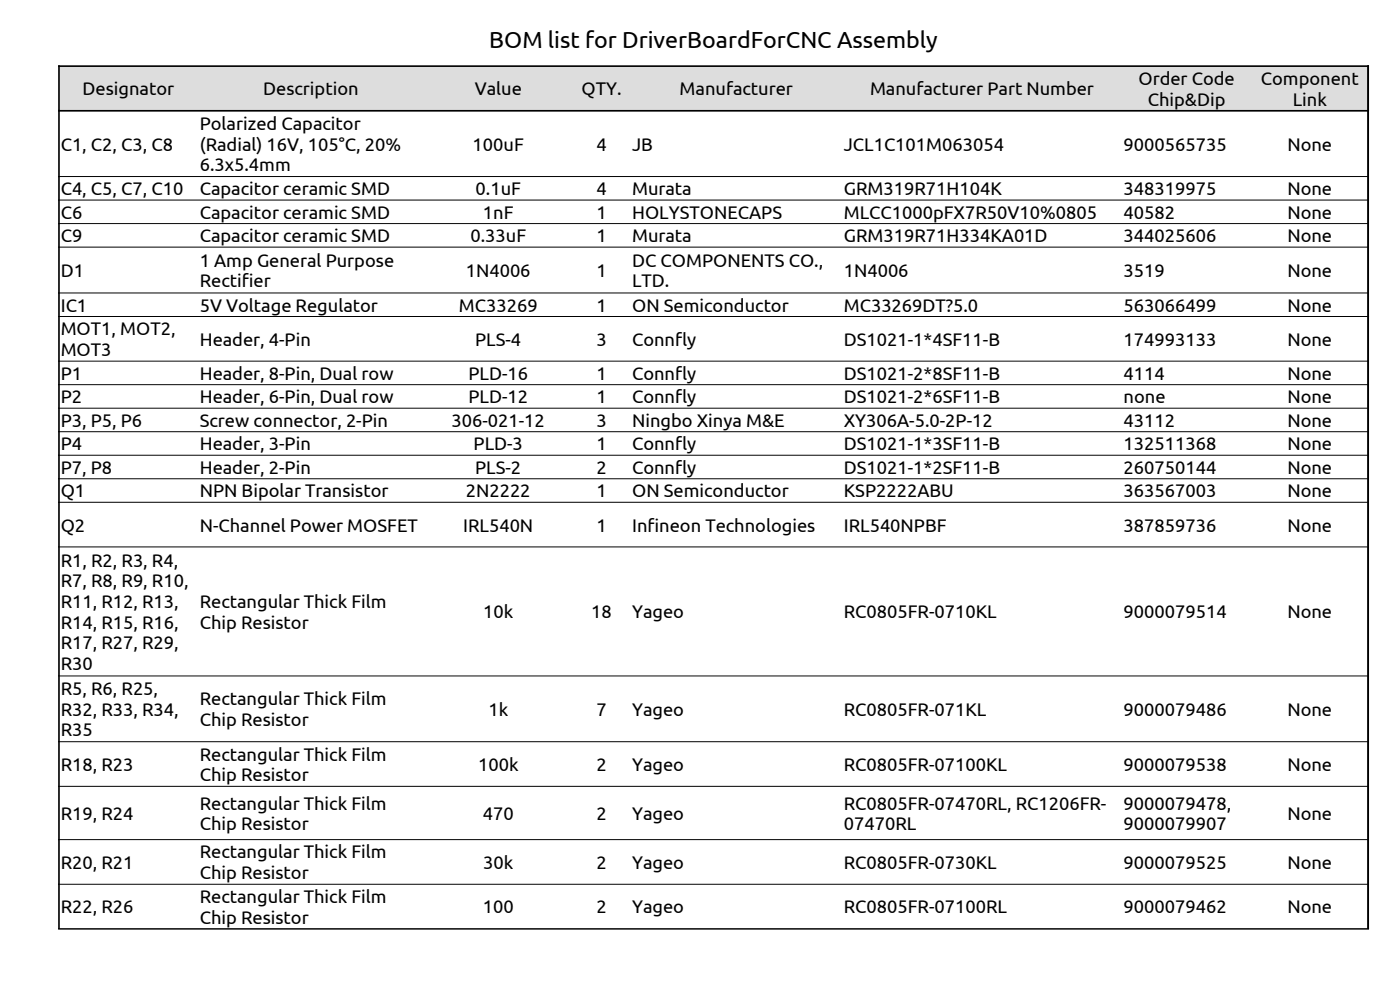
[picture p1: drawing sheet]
<svg xmlns="http://www.w3.org/2000/svg" width="297mm" height="210mm" viewBox="0 0 297 210" stroke-linecap="round" stroke-linejoin="round" font-family="sans-serif">
<defs><g id="words">
<text font-size="4.9" x="103.8" y="10.2">BOM list for DriverBoardForCNC Assembly</text>
<g font-size="3.9">
<text x="17.5" y="20.2">Designator</text>
<text x="55.8" y="20.2">Description</text>
<text x="100.7" y="20.2">Value</text>
<text x="123.4" y="20.2">QTY.</text>
<text x="144.2" y="20.2">Manufacturer</text>
<text x="184.6" y="20.2">Manufacturer Part Number</text>
<text x="241.5" y="18">Order Code</text>
<text x="243.5" y="22.4">Chip&amp;Dip</text>
<text x="267.5" y="18">Component</text>
<text x="274.3" y="22.4">Link</text>
<text x="42.4" y="27.6">Polarized Capacitor</text>
<text x="12.9" y="31.9">C1, C2, C3, C8</text>
<text x="42.4" y="31.9">(Radial) 16V, 105°C, 20%</text>
<text x="100.3" y="31.9">100uF</text>
<text x="126.5" y="31.9">4</text>
<text x="134.1" y="31.9">JB</text>
<text x="179" y="31.9">JCL1C101M063054</text>
<text x="238.4" y="31.9">9000565735</text>
<text x="273.1" y="31.9">None</text>
<text x="12.9" y="41.4">C4, C5, C7, C10</text>
<text x="42.4" y="41.4">Capacitor ceramic SMD</text>
<text x="42.4" y="36.3">6.3x5.4mm</text>
<text x="100.9" y="41.4">0.1uF</text>
<text x="126.5" y="41.4">4</text>
<text x="134.1" y="41.4">Murata</text>
<text x="179" y="41.4">GRM319R71H104K</text>
<text x="238.4" y="41.4">348319975</text>
<text x="273.1" y="41.4">None</text>
<text x="12.9" y="46.4">C6</text>
<text x="42.4" y="46.4">Capacitor ceramic SMD</text>
<text x="102.4" y="46.4">1nF</text>
<text x="126.5" y="46.4">1</text>
<text x="134.1" y="46.4">HOLYSTONECAPS</text>
<text x="179" y="46.4">MLCC1000pFX7R50V10%0805</text>
<text x="238.4" y="46.4">40582</text>
<text x="273.1" y="46.4">None</text>
<text x="12.9" y="51.4">C9</text>
<text x="42.4" y="51.4">Capacitor ceramic SMD</text>
<text x="99.8" y="51.4">0.33uF</text>
<text x="126.5" y="51.4">1</text>
<text x="134.1" y="51.4">Murata</text>
<text x="179" y="51.4">GRM319R71H334KA01D</text>
<text x="238.4" y="51.4">344025606</text>
<text x="273.1" y="51.4">None</text>
<text x="12.9" y="58.7">D1</text>
<text x="42.4" y="56.6">1 Amp General Purpose</text>
<text x="98.8" y="58.7">1N4006</text>
<text x="126.5" y="58.7">1</text>
<text x="134.1" y="56.6">DC COMPONENTS CO.,</text>
<text x="179" y="58.7">1N4006</text>
<text x="238.4" y="58.7">3519</text>
<text x="273.1" y="58.7">None</text>
<text x="42.4" y="60.9">Rectif</text>
<text x="51.3" y="60.9">ier</text>
<text x="134.1" y="60.9">LTD.</text>
<text x="12.9" y="66.1">IC1</text>
<text x="12.9" y="71.2">MOT1, MOT2,</text>
<text x="42.4" y="66.1">5V Voltage Regulator</text>
<text x="97.4" y="66.1">MC33269</text>
<text x="126.5" y="66.1">1</text>
<text x="134.1" y="66.1">ON Semiconductor</text>
<text x="179" y="66.1">MC33269DT?5.0</text>
<text x="238.4" y="66.1">563066499</text>
<text x="273.1" y="66.1">None</text>
<text x="12.9" y="75.5">MOT3</text>
<text x="42.4" y="73.3">Header, 4-Pin</text>
<text x="100.8" y="73.3">PLS-4</text>
<text x="126.5" y="73.3">3</text>
<text x="134.1" y="73.3">Connf</text>
<text x="143.2" y="73.3">ly</text>
<text x="179" y="73.3">DS1021-1*4SF11-B</text>
<text x="238.4" y="73.3">174993133</text>
<text x="273.1" y="73.3">None</text>
<text x="12.9" y="80.6">P1</text>
<text x="42.4" y="80.6">Header, 8-Pin, Dual row</text>
<text x="99.4" y="80.6">PLD-16</text>
<text x="126.5" y="80.6">1</text>
<text x="134.1" y="80.6">Connf</text>
<text x="143.2" y="80.6">ly</text>
<text x="179" y="80.6">DS1021-2*8SF11-B</text>
<text x="238.4" y="80.6">4114</text>
<text x="273.1" y="80.6">None</text>
<text x="12.9" y="85.6">P2</text>
<text x="42.4" y="85.6">Header, 6-Pin, Dual row</text>
<text x="99.4" y="85.6">PLD-12</text>
<text x="126.5" y="85.6">1</text>
<text x="134.1" y="85.6">Connf</text>
<text x="143.2" y="85.6">ly</text>
<text x="179" y="85.6">DS1021-2*6SF11-B</text>
<text x="238.4" y="85.6">none</text>
<text x="273.1" y="85.6">None</text>
<text x="12.9" y="90.5">P3, P5, P6</text>
<text x="12.9" y="95.5">P4</text>
<text x="42.4" y="90.5">Screw connector, 2-Pin</text>
<text x="42.4" y="95.5">Header, 3-Pin</text>
<text x="95.8" y="90.5">306-021-12</text>
<text x="100.5" y="95.5">PLD-3</text>
<text x="126.5" y="90.5">3</text>
<text x="126.5" y="95.5">1</text>
<text x="134.1" y="90.5">Ningbo Xinya M&amp;E</text>
<text x="134.1" y="95.5">Connf</text>
<text x="143.2" y="95.5">ly</text>
<text x="179" y="90.5">XY306A-5.0-2P-12</text>
<text x="179" y="95.5">DS1021-1*3SF11-B</text>
<text x="238.4" y="90.5">43112</text>
<text x="238.4" y="95.5">132511368</text>
<text x="273.1" y="90.5">None</text>
<text x="273.1" y="95.5">None</text>
<text x="12.9" y="100.5">P7, P8</text>
<text x="42.4" y="100.5">Header, 2-Pin</text>
<text x="100.8" y="100.5">PLS-2</text>
<text x="126.5" y="100.5">2</text>
<text x="134.1" y="100.5">Connf</text>
<text x="143.2" y="100.5">ly</text>
<text x="179" y="100.5">DS1021-1*2SF11-B</text>
<text x="238.4" y="100.5">260750144</text>
<text x="273.1" y="100.5">None</text>
<text x="12.9" y="105.5">Q1</text>
<text x="42.4" y="105.5">NPN Bipolar Transistor</text>
<text x="98.8" y="105.5">2N2222</text>
<text x="126.5" y="105.5">1</text>
<text x="134.1" y="105.5">ON Semiconductor</text>
<text x="179" y="105.5">KSP2222ABU</text>
<text x="238.4" y="105.5">363567003</text>
<text x="273.1" y="105.5">None</text>
<text x="12.9" y="112.8">Q2</text>
<text x="42.4" y="112.8">N-Channel Power MOSFET</text>
<text x="98.3" y="112.8">IRL540N</text>
<text x="126.5" y="112.8">1</text>
<text x="134.1" y="112.8">Inf</text>
<text x="137.4" y="112.8">ineon Technologies</text>
<text x="179" y="112.8">IRL540NPBF</text>
<text x="238.4" y="112.8">387859736</text>
<text x="273.1" y="112.8">None</text>
<text x="12.9" y="120.2">R1, R2, R3, R4,</text>
<text x="12.9" y="124.6">R7, R8, R9, R10,</text>
<text x="12.9" y="129">R11, R12, R13,</text>
<text x="42.4" y="129">Rectangular Thick Film</text>
<text x="102.5" y="131.2">10k</text>
<text x="125.4" y="131.2">18</text>
<text x="134.1" y="131.2">Yageo</text>
<text x="179" y="131.2">RC0805FR-0710KL</text>
<text x="238.4" y="131.2">9000079514</text>
<text x="273.1" y="131.2">None</text>
<text x="12.9" y="133.4">R14, R15, R16,</text>
<text x="12.9" y="137.7">R17, R27, R29,</text>
<text x="42.4" y="133.4">Chip Resistor</text>
<text x="12.9" y="142.1">R30</text>
<text x="12.9" y="147.5">R5, R6, R25,</text>
<text x="42.4" y="149.6">Rectangular Thick Film</text>
<text x="12.9" y="151.8">R32, R33, R34,</text>
<text x="42.4" y="154">Chip Resistor</text>
<text x="103.6" y="151.8">1k</text>
<text x="126.5" y="151.8">7</text>
<text x="134.1" y="151.8">Yageo</text>
<text x="179" y="151.8">RC0805FR-071KL</text>
<text x="238.4" y="151.8">9000079486</text>
<text x="273.1" y="151.8">None</text>
<text x="12.9" y="156.2">R35</text>
<text x="42.4" y="161.3">Rectangular Thick Film</text>
<text x="12.9" y="163.5">R18, R23</text>
<text x="42.4" y="165.7">Chip Resistor</text>
<text x="101.4" y="163.5">100k</text>
<text x="126.5" y="163.5">2</text>
<text x="134.1" y="163.5">Yageo</text>
<text x="179" y="163.5">RC0805FR-07100KL</text>
<text x="238.4" y="163.5">9000079538</text>
<text x="273.1" y="163.5">None</text>
<text x="12.9" y="173.9">R19, R24</text>
<text x="42.4" y="171.7">Rectangular Thick Film</text>
<text x="102.4" y="173.9">470</text>
<text x="126.5" y="173.9">2</text>
<text x="134.1" y="173.9">Yageo</text>
<text x="179" y="171.7">RC0805FR-07470RL, RC1206FR-</text>
<text x="238.4" y="171.7">9000079478,</text>
<text x="273.1" y="173.9">None</text>
<text x="42.4" y="176.1">Chip Resistor</text>
<text x="179" y="176.1">07470RL</text>
<text x="238.4" y="176.1">9000079907</text>
<text x="12.9" y="184.3">R20, R21</text>
<text x="42.4" y="182.1">Rectangular Thick Film</text>
<text x="102.5" y="184.3">30k</text>
<text x="126.5" y="184.3">2</text>
<text x="134.1" y="184.3">Yageo</text>
<text x="179" y="184.3">RC0805FR-0730KL</text>
<text x="238.4" y="184.3">9000079525</text>
<text x="273.1" y="184.3">None</text>
<text x="42.4" y="186.5">Chip Resistor</text>
<text x="42.4" y="191.6">Rectangular Thick Film</text>
<text x="12.9" y="193.8">R22, R26</text>
<text x="42.4" y="195.9">Chip Resistor</text>
<text x="102.4" y="193.8">100</text>
<text x="126.5" y="193.8">2</text>
<text x="134.1" y="193.8">Yageo</text>
<text x="179" y="193.8">RC0805FR-07100RL</text>
<text x="238.4" y="193.8">9000079462</text>
<text x="273.1" y="193.8">None</text>
</g>
</g></defs>
<path d="M12.5 14h277.7v9.5h-277.7z" fill-rule="evenodd" fill="#ddd"/>
<path d="M12.3 14h278.1M12.5 13.9v183.2M290.3 13.9v183.2M12.3 23.5h278.1" fill="none" stroke="#000" stroke-width=".35"/>
<g fill="none" stroke="#000" stroke-width=".21">
<path d="M12.3 37.5h278.1M12.3 42.4h278.1M12.3 47.4h278.1M12.3 52.4h278.1M12.3 62.2h278.1M12.3 67.1h278.1M12.3 76.6h278.1M12.3 81.6h278.1M12.3 86.6h278.1M12.3 91.6h278.1M12.3 96.6h278.1M12.3 101.6h278.1"/>
<path d="M12.3 106.6h278.1M12.3 116h278.1M12.3 143.4h278.1M12.3 157.3h278.1M12.3 166.8h278.1M12.3 178.1h278.1M12.3 187.6h278.1M12.3 197.1h278.1"/>
</g>
<use href="#words"/>
</svg>
